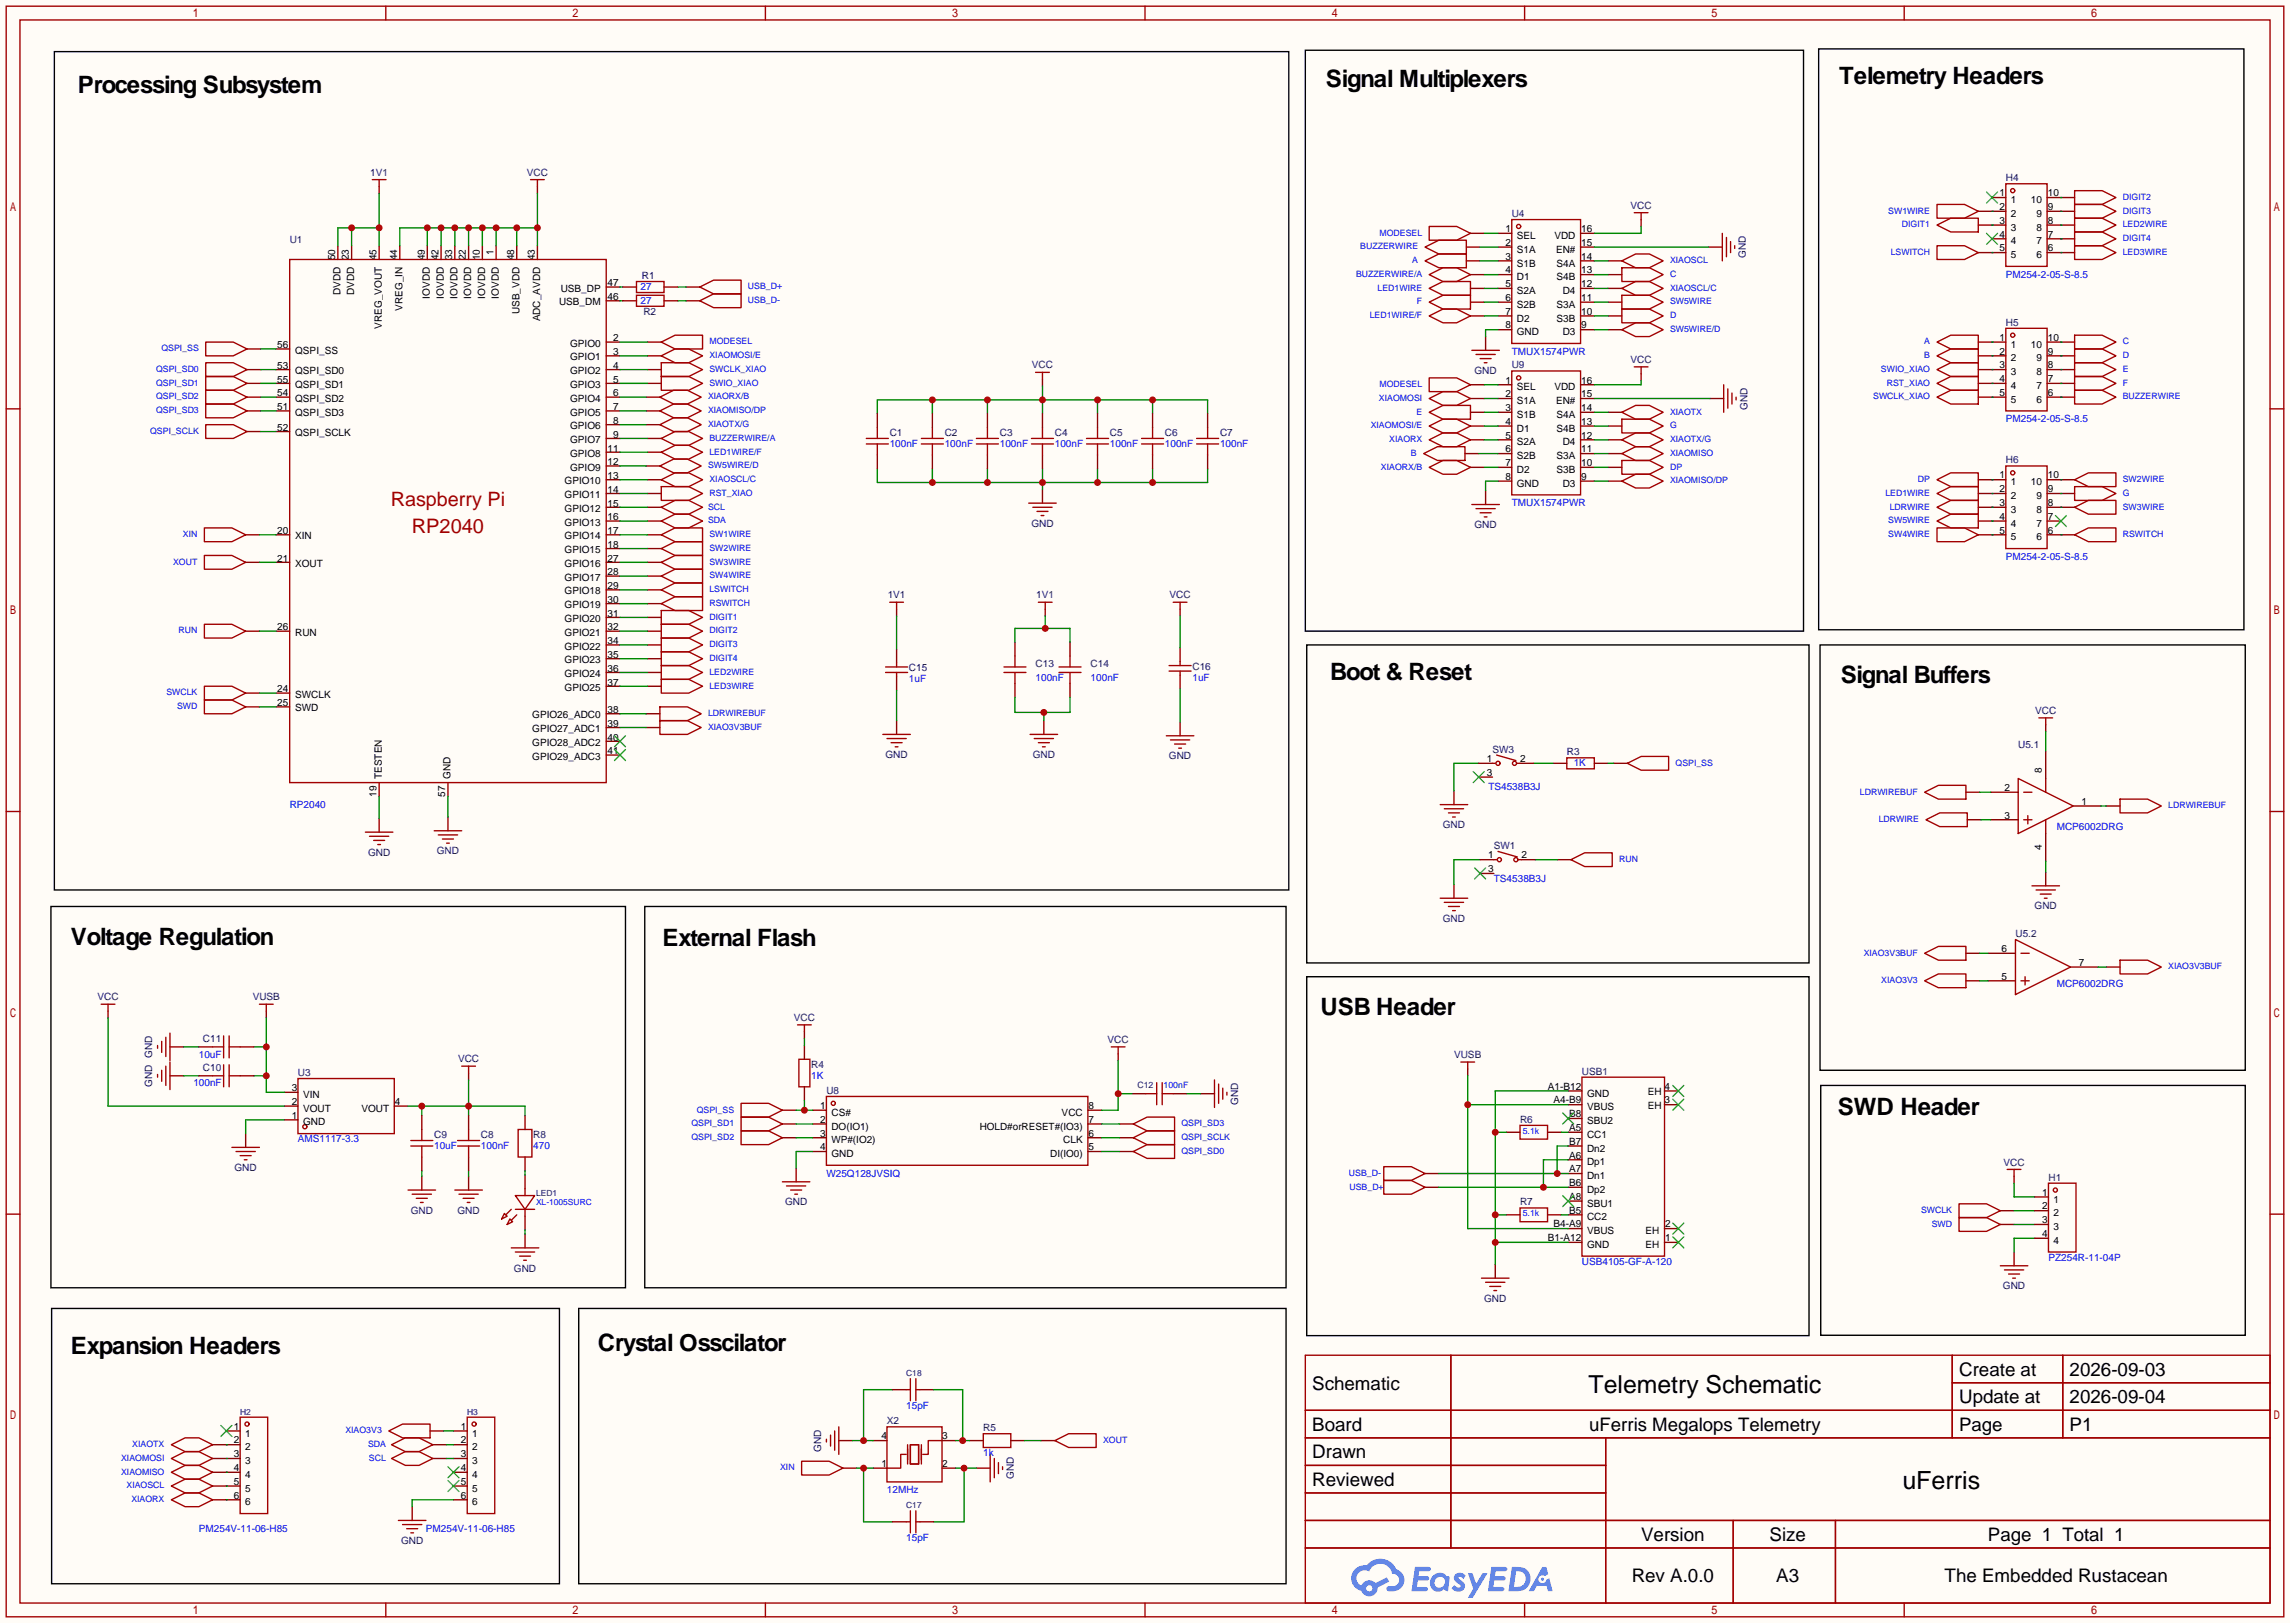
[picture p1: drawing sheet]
<svg xmlns="http://www.w3.org/2000/svg" width="423mm" height="299mm" viewBox="0 0 423 299" stroke-linecap="round" stroke-linejoin="round" font-family="sans-serif">
<defs><g id="words">
<g font-size="4.6">
<text x="293.2" y="256.9">Telemetry Schematic</text>
<text x="351.1" y="274.8">uFerris</text>
</g>
<g font-size="4.4">
<text x="14.4" y="17.1">Processing Subsystem</text>
<text x="244.7" y="16.1">Signal Multiplexers</text>
<text x="339.5" y="15.6">Telemetry Headers</text>
<text x="245.5" y="125.6">Boot &amp; Reset</text>
<text x="339.7" y="126.1">Signal Buffers</text>
<text x="13.1" y="174.3">Voltage Regulation</text>
<text x="122.3" y="174.6">External Flash</text>
<text x="243.7" y="187.3">USB Header</text>
<text x="339.2" y="205.8">SWD Header</text>
<text x="13.1" y="249.8">Expansion Headers</text>
<text x="110.4" y="249.3">Crystal Osscilator</text>
</g>
<g font-size="3.7" fill="#a00000">
<text x="72.1" y="93.3">Raspberry Pi</text>
<text x="76" y="98.4">RP2040</text>
</g>
<g font-size="3.5">
<text x="242.2" y="256.4">Schematic</text>
<text x="361.6" y="253.9">Create at</text>
<text x="382" y="253.9">2026-09-03</text>
<text x="361.6" y="259">Update at</text>
<text x="382" y="259">2026-09-04</text>
<text x="242.2" y="264">Board</text>
<text x="242.2" y="269.1">Drawn</text>
<text x="382" y="264">P1</text>
<text x="242.2" y="274.2">Reviewed</text>
<text x="302.9" y="284.4">Version</text>
<text x="326.6" y="284.4">Size</text>
<text x="301.2" y="292">Rev A.0.0</text>
<text x="327.8" y="292">A3</text>
<text x="358.9" y="292">The Embedded Rustacean</text>
</g>
<g font-size="3.4">
<text x="293.3" y="264">uFerris Megalops Telemetry</text>
<text x="361.6" y="264">Page</text>
<text x="366.9" y="284.3">Page 1 Total 1</text>
</g>
<g font-size="1.8" fill="#000080">
<text x="68.3" y="32.4">1V1</text>
<text x="97.2" y="32.4">VCC</text>
<text x="370.2" y="33.4">H4</text>
<text x="279" y="40.1">U4</text>
<text x="300.9" y="38.5">VCC</text>
<text x="53.5" y="44.9">U1</text>
<text x="322.2" y="47.6" transform="rotate(-90 322.2 47.6)">GND</text>
<text x="118.5" y="51.5">R1</text>
<text x="118.7" y="58.1">R2</text>
<text x="370.2" y="60.1">H5</text>
<text x="190.5" y="68">VCC</text>
<text x="272.1" y="69">GND</text>
<text x="279" y="68">U9</text>
<text x="300.9" y="67">VCC</text>
<text x="322.5" y="75.6" transform="rotate(-90 322.5 75.6)">GND</text>
<text x="164.2" y="80.4">C1</text>
<text x="174.4" y="80.4">C2</text>
<text x="184.5" y="80.4">C3</text>
<text x="194.7" y="80.4">C4</text>
<text x="204.9" y="80.4">C5</text>
<text x="215" y="80.4">C6</text>
<text x="225.2" y="80.4">C7</text>
<text x="370.2" y="85.5">H6</text>
<text x="190.4" y="97.2">GND</text>
<text x="272.1" y="97.5">GND</text>
<text x="163.8" y="110.4">1V1</text>
<text x="191.3" y="110.4">1V1</text>
<text x="215.9" y="110.4">VCC</text>
<text x="167.8" y="123.9">C15</text>
<text x="191.1" y="123.1">C13</text>
<text x="201.3" y="123.1">C14</text>
<text x="220.1" y="123.6">C16</text>
<text x="375.6" y="131.7">VCC</text>
<text x="163.4" y="139.9">GND</text>
<text x="190.6" y="139.9">GND</text>
<text x="215.8" y="140.1">GND</text>
<text x="275.5" y="138.9">SW3</text>
<text x="289.2" y="139.4">R3</text>
<text x="372.5" y="138.1">U5.1</text>
<text x="266.3" y="152.8">GND</text>
<text x="67.9" y="157.9">GND</text>
<text x="80.6" y="157.7">GND</text>
<text x="275.7" y="156.6">SW1</text>
<text x="375.5" y="167.8">GND</text>
<text x="266.3" y="170.1">GND</text>
<text x="372" y="172.9">U5.2</text>
<text x="18" y="184.6">VCC</text>
<text x="46.6" y="184.6">VUSB</text>
<text x="146.5" y="188.4">VCC</text>
<text x="37.5" y="197.5">C10</text>
<text x="37.5" y="192.2">C11</text>
<text x="84.5" y="196">VCC</text>
<text x="149.7" y="197">R4</text>
<text x="204.4" y="192.5">VCC</text>
<text x="268.4" y="195.2">VUSB</text>
<text x="28.1" y="200.6" transform="rotate(-90 28.1 200.6)">GND GND</text>
<text x="55" y="198.5">U3</text>
<text x="152.5" y="201.8">U8</text>
<text x="228.5" y="203.9" transform="rotate(-90 228.5 203.9)">GND</text>
<text x="292" y="198.3">USB1</text>
<text x="80.1" y="210">C9</text>
<text x="88.8" y="210">C8</text>
<text x="98.4" y="210">R8</text>
<text x="280.5" y="207.2">R6</text>
<text x="369.8" y="215.1">VCC</text>
<text x="43.3" y="216.1">GND</text>
<text x="378.1" y="217.9">H1</text>
<text x="75.8" y="223.9">GND</text>
<text x="84.4" y="223.9">GND</text>
<text x="144.9" y="222.4">GND</text>
<text x="280.5" y="222.4">R7</text>
<text x="94.8" y="234.6">GND</text>
<text x="369.7" y="237.9">GND</text>
<text x="273.9" y="240.2">GND</text>
<text x="163.7" y="262.8">X2</text>
<text x="151.6" y="267.9" transform="rotate(-90 151.6 267.9)">GND</text>
<text x="181.5" y="264.1">R5</text>
<text x="187.1" y="272.9" transform="rotate(-90 187.1 272.9)">GND</text>
<text x="74" y="284.9">GND</text>
</g>
<g font-size="1.8">
<text x="369.1" y="41.3">3</text>
<text x="369.1" y="38.8">2</text>
<text x="369.1" y="36.2">1</text>
<text x="371.1" y="40">2</text>
<text x="371.1" y="37.5">1</text>
<text x="374.8" y="37.5">10</text>
<text x="375.9" y="40">9</text>
<text x="378" y="36.2">10</text>
<text x="378" y="38.8">9</text>
<text x="378" y="41.3">8</text>
<text x="91.1" y="47" transform="rotate(-90 91.1 47)">1</text>
<text x="277.9" y="42.8">1</text>
<text x="277.9" y="45.4">2</text>
<text x="277.9" y="47.9">3</text>
<text x="280" y="44.1">SEL</text>
<text x="280" y="46.6">S1A</text>
<text x="286.9" y="44.1">VDD</text>
<text x="287.2" y="46.6">EN#</text>
<text x="291.8" y="47.9">14</text>
<text x="291.8" y="45.4">15</text>
<text x="291.8" y="42.8">16</text>
<text x="369.1" y="46.4">5</text>
<text x="369.1" y="43.8">4</text>
<text x="371.1" y="47.6">5</text>
<text x="371.1" y="45.1">4</text>
<text x="371.1" y="42.6">3</text>
<text x="375.9" y="42.6">8</text>
<text x="375.9" y="45.1">7</text>
<text x="375.9" y="47.6">6</text>
<text x="378" y="43.8">7</text>
<text x="378" y="46.4">6</text>
<text x="61.9" y="48" transform="rotate(-90 61.9 48)">50</text>
<text x="64.4" y="48" transform="rotate(-90 64.4 48)">23</text>
<text x="69.5" y="48" transform="rotate(-90 69.5 48)">45</text>
<text x="73.3" y="48" transform="rotate(-90 73.3 48)">44</text>
<text x="78.4" y="48" transform="rotate(-90 78.4 48)">49</text>
<text x="80.9" y="48" transform="rotate(-90 80.9 48)">42</text>
<text x="83.5" y="48" transform="rotate(-90 83.5 48)">33</text>
<text x="86" y="48" transform="rotate(-90 86 48)">22</text>
<text x="88.5" y="48" transform="rotate(-90 88.5 48)">10</text>
<text x="94.9" y="48" transform="rotate(-90 94.9 48)">48</text>
<text x="98.7" y="48" transform="rotate(-90 98.7 48)">43</text>
<text x="103.5" y="53.8">USB_DP</text>
<text x="112.1" y="52.8">47</text>
<text x="277.9" y="50.4">4</text>
<text x="277.9" y="53">5</text>
<text x="280" y="49.2">S1B</text>
<text x="280" y="51.7">D1</text>
<text x="287.3" y="51.7">S4B</text>
<text x="287.3" y="49.2">S4A</text>
<text x="291.8" y="53">12</text>
<text x="291.8" y="50.4">13</text>
<text x="62.8" y="54.5" transform="rotate(-90 62.8 54.5)">DVDD</text>
<text x="65.4" y="54.5" transform="rotate(-90 65.4 54.5)">DVDD</text>
<text x="74.3" y="57.4" transform="rotate(-90 74.3 57.4)">VREG_IN</text>
<text x="79.4" y="55.1" transform="rotate(-90 79.4 55.1)">IOVDD</text>
<text x="81.9" y="55.1" transform="rotate(-90 81.9 55.1)">IOVDD</text>
<text x="84.4" y="55.1" transform="rotate(-90 84.4 55.1)">IOVDD</text>
<text x="87" y="55.1" transform="rotate(-90 87 55.1)">IOVDD</text>
<text x="89.5" y="55.1" transform="rotate(-90 89.5 55.1)">IOVDD</text>
<text x="92.1" y="55.1" transform="rotate(-90 92.1 55.1)">IOVDD</text>
<text x="95.9" y="58" transform="rotate(-90 95.9 58)">USB_VDD</text>
<text x="99.7" y="59.3" transform="rotate(-90 99.7 59.3)">ADC_AVDD</text>
<text x="103.2" y="56.3">USB_DM</text>
<text x="112.1" y="55.4">46</text>
<text x="277.9" y="55.5">6</text>
<text x="277.9" y="58.1">7</text>
<text x="280" y="54.3">S2A</text>
<text x="280" y="56.8">S2B</text>
<text x="280" y="59.3">D2</text>
<text x="287.3" y="59.3">S3B</text>
<text x="287.3" y="56.8">S3A</text>
<text x="288.4" y="54.3">D4</text>
<text x="291.8" y="58.1">10</text>
<text x="291.8" y="55.5">11</text>
<text x="51.2" y="64.3">56</text>
<text x="54.5" y="65.2">QSPI_SS</text>
<text x="70.5" y="60.6" transform="rotate(-90 70.5 60.6)">VREG_VOUT</text>
<text x="105.2" y="64">GPIO0</text>
<text x="113.1" y="65.5">3</text>
<text x="113.1" y="63">2</text>
<text x="277.9" y="60.6">8</text>
<text x="280" y="61.9">GND</text>
<text x="288.4" y="61.9">D3</text>
<text x="291.8" y="60.6">9</text>
<text x="369.1" y="65.4">2</text>
<text x="369.1" y="62.9">1</text>
<text x="371.1" y="64.2">1</text>
<text x="374.8" y="64.2">10</text>
<text x="378" y="62.9">10</text>
<text x="378" y="65.4">9</text>
<text x="51.2" y="70.6">55</text>
<text x="51.2" y="68.1">53</text>
<text x="54.5" y="71.6">QSPI_SD1</text>
<text x="54.5" y="69">QSPI_SD0</text>
<text x="105.2" y="71.6">GPIO3</text>
<text x="105.2" y="69">GPIO2</text>
<text x="105.2" y="66.5">GPIO1</text>
<text x="113.1" y="70.6">5</text>
<text x="113.1" y="68.1">4</text>
<text x="277.9" y="70.8">1</text>
<text x="291.8" y="70.8">16</text>
<text x="369.1" y="70.5">4</text>
<text x="369.1" y="68">3</text>
<text x="371.1" y="71.8">4</text>
<text x="371.1" y="69.2">3</text>
<text x="371.1" y="66.7">2</text>
<text x="375.9" y="66.7">9</text>
<text x="375.9" y="69.2">8</text>
<text x="375.9" y="71.8">7</text>
<text x="378" y="68">8</text>
<text x="378" y="70.5">7</text>
<text x="51.2" y="73.1">54</text>
<text x="51.2" y="75.7">51</text>
<text x="54.5" y="74.1">QSPI_SD2</text>
<text x="54.5" y="76.7">QSPI_SD3</text>
<text x="105.2" y="76.7">GPIO5</text>
<text x="105.2" y="74.1">GPIO4</text>
<text x="113.1" y="75.7">7</text>
<text x="113.1" y="73.1">6</text>
<text x="277.9" y="73.3">2</text>
<text x="277.9" y="75.8">3</text>
<text x="280" y="72">SEL</text>
<text x="280" y="74.6">S1A</text>
<text x="280" y="77.1">S1B</text>
<text x="286.9" y="72">VDD</text>
<text x="287.2" y="74.6">EN#</text>
<text x="287.3" y="77.1">S4A</text>
<text x="291.8" y="75.8">14</text>
<text x="291.8" y="73.3">15</text>
<text x="369.1" y="73">5</text>
<text x="371.1" y="74.3">5</text>
<text x="375.9" y="74.3">6</text>
<text x="378" y="73">6</text>
<text x="51.2" y="79.5">52</text>
<text x="54.5" y="80.5">QSPI_SCLK</text>
<text x="105.2" y="81.7">GPIO7</text>
<text x="105.2" y="79.2">GPIO6</text>
<text x="112.1" y="83.3">11</text>
<text x="113.1" y="80.8">9</text>
<text x="113.1" y="78.2">8</text>
<text x="277.9" y="78.4">4</text>
<text x="277.9" y="80.9">5</text>
<text x="277.9" y="83.5">6</text>
<text x="280" y="79.7">D1</text>
<text x="280" y="82.2">S2A</text>
<text x="287.3" y="79.7">S4B</text>
<text x="288.4" y="82.2">D4</text>
<text x="291.8" y="83.5">11</text>
<text x="291.8" y="80.9">12</text>
<text x="291.8" y="78.4">13</text>
<text x="104.2" y="89.4">GPIO10</text>
<text x="105.2" y="86.8">GPIO9</text>
<text x="105.2" y="84.3">GPIO8</text>
<text x="112.1" y="88.4">13</text>
<text x="112.1" y="85.8">12</text>
<text x="277.9" y="86">7</text>
<text x="277.9" y="88.5">8</text>
<text x="280" y="84.7">S2B</text>
<text x="280" y="87.3">D2</text>
<text x="280" y="89.8">GND</text>
<text x="287.3" y="87.3">S3B</text>
<text x="287.3" y="84.7">S3A</text>
<text x="288.4" y="89.8">D3</text>
<text x="291.8" y="88.5">9</text>
<text x="291.8" y="86">10</text>
<text x="369.1" y="88.3">1</text>
<text x="371.1" y="89.6">1</text>
<text x="374.8" y="89.6">10</text>
<text x="378" y="88.3">10</text>
<text x="104.2" y="94.4">GPIO12</text>
<text x="104.2" y="91.9">GPIO11</text>
<text x="112.1" y="93.5">15</text>
<text x="112.1" y="90.9">14</text>
<text x="369.1" y="95.9">4</text>
<text x="369.1" y="93.4">3</text>
<text x="369.1" y="90.8">2</text>
<text x="371.1" y="94.6">3</text>
<text x="371.1" y="92.1">2</text>
<text x="375.9" y="92.1">9</text>
<text x="375.9" y="94.6">8</text>
<text x="378" y="90.8">9</text>
<text x="378" y="93.4">8</text>
<text x="378" y="95.9">7</text>
<text x="51.2" y="98.5">20</text>
<text x="54.5" y="99.5">XIN</text>
<text x="104.2" y="99.5">GPIO14</text>
<text x="104.2" y="97">GPIO13</text>
<text x="112.1" y="101.1">18</text>
<text x="112.1" y="98.5">17</text>
<text x="112.1" y="96">16</text>
<text x="369.1" y="98.4">5</text>
<text x="371.1" y="99.7">5</text>
<text x="371.1" y="97.2">4</text>
<text x="375.9" y="97.2">7</text>
<text x="375.9" y="99.7">6</text>
<text x="378" y="98.4">6</text>
<text x="51.2" y="103.6">21</text>
<text x="54.5" y="104.6">XOUT</text>
<text x="104.2" y="107.1">GPIO17</text>
<text x="104.2" y="104.6">GPIO16</text>
<text x="104.2" y="102.1">GPIO15</text>
<text x="112.1" y="106.2">28</text>
<text x="112.1" y="103.6">27</text>
<text x="104.2" y="112.2">GPIO19</text>
<text x="104.2" y="109.7">GPIO18</text>
<text x="112.1" y="113.8">31</text>
<text x="112.1" y="111.2">30</text>
<text x="112.1" y="108.7">29</text>
<text x="51.2" y="116.3">26</text>
<text x="54.5" y="117.3">RUN</text>
<text x="104.2" y="119.8">GPIO22</text>
<text x="104.2" y="117.3">GPIO21</text>
<text x="104.2" y="114.8">GPIO20</text>
<text x="112.1" y="118.9">34</text>
<text x="112.1" y="116.3">32</text>
<text x="104.2" y="124.9">GPIO24</text>
<text x="104.2" y="122.4">GPIO23</text>
<text x="112.1" y="123.9">36</text>
<text x="112.1" y="121.4">35</text>
<text x="51.2" y="130.3">25</text>
<text x="51.2" y="127.8">24</text>
<text x="54.5" y="131.3">SWD</text>
<text x="54.5" y="128.7">SWCLK</text>
<text x="104.2" y="127.5">GPIO25</text>
<text x="112.1" y="131.6">38</text>
<text x="112.1" y="126.5">37</text>
<text x="98.2" y="137.6">GPIO28_ADC2</text>
<text x="98.2" y="135.1">GPIO27_ADC1</text>
<text x="98.2" y="132.5">GPIO26_ADC0</text>
<text x="112.1" y="136.6">40</text>
<text x="112.1" y="134.1">39</text>
<text x="70.5" y="143.7" transform="rotate(-90 70.5 143.7)">TESTEN</text>
<text x="83.2" y="143.7" transform="rotate(-90 83.2 143.7)">GND</text>
<text x="98.2" y="140.2">GPIO29_ADC3</text>
<text x="112.1" y="139.2">41</text>
<text x="274.4" y="143.2">3</text>
<text x="274.4" y="140.6">1</text>
<text x="280.5" y="140.6">2</text>
<text x="376.9" y="142.6" transform="rotate(-90 376.9 142.6)">8</text>
<text x="69.5" y="147" transform="rotate(-90 69.5 147)">19</text>
<text x="82.2" y="147" transform="rotate(-90 82.2 147)">57</text>
<text x="369.9" y="145.9">2</text>
<text x="384.2" y="148.5">1</text>
<text x="369.9" y="151">3</text>
<text x="274.7" y="160.9">3</text>
<text x="274.7" y="158.4">1</text>
<text x="280.8" y="158.4">2</text>
<text x="376.9" y="156.8" transform="rotate(-90 376.9 156.8)">4</text>
<text x="369.4" y="175.7">6</text>
<text x="383.7" y="178.2">7</text>
<text x="369.4" y="180.7">5</text>
<text x="53.8" y="203.9">2</text>
<text x="53.8" y="201.3">3</text>
<text x="55.9" y="202.6">VIN</text>
<text x="72.9" y="203.9">4</text>
<text x="285.7" y="201.1">A1-B12</text>
<text x="286.7" y="203.6">A4-B9</text>
<text x="292.9" y="202.3">GND</text>
<text x="304.1" y="202.1">EH</text>
<text x="307.2" y="203.6">3</text>
<text x="307.2" y="201.1">4</text>
<text x="53.8" y="206.4">1</text>
<text x="55.9" y="207.7">GND</text>
<text x="55.9" y="205.1">VOUT</text>
<text x="66.7" y="205.1">VOUT</text>
<text x="151.4" y="204.6">1</text>
<text x="151.4" y="207.2">2</text>
<text x="151.4" y="209.7">3</text>
<text x="153.5" y="205.9">CS#</text>
<text x="153.5" y="208.4">DO(IO1)</text>
<text x="180.8" y="208.4">HOLD#orRESET#(IO3)</text>
<text x="195.9" y="205.9">VCC</text>
<text x="200.9" y="209.7">6</text>
<text x="200.9" y="207.2">7</text>
<text x="200.9" y="204.6">8</text>
<text x="289.6" y="206.1">B8</text>
<text x="289.6" y="208.7">A5</text>
<text x="292.9" y="207.4">SBU2</text>
<text x="292.9" y="204.9">VBUS</text>
<text x="292.9" y="210">CC1</text>
<text x="304.1" y="204.6">EH</text>
<text x="151.4" y="212.2">4</text>
<text x="153.5" y="211">WP#(IO2)</text>
<text x="153.5" y="213.5">GND</text>
<text x="193.8" y="213.5">DI(IO0)</text>
<text x="196.3" y="211">CLK</text>
<text x="200.9" y="212.2">5</text>
<text x="289.6" y="211.2">B7</text>
<text x="289.6" y="213.8">A6</text>
<text x="292.9" y="212.5">Dn2</text>
<text x="292.9" y="215">Dp1</text>
<text x="289.6" y="218.8">B6</text>
<text x="289.6" y="216.3">A7</text>
<text x="289.6" y="221.4">A8</text>
<text x="292.9" y="220.1">Dp2</text>
<text x="292.9" y="217.6">Dn1</text>
<text x="376.9" y="220.6">1</text>
<text x="379" y="221.9">1</text>
<text x="286.7" y="226.5">B4-A9</text>
<text x="289.6" y="223.9">B5</text>
<text x="292.9" y="225.2">CC2</text>
<text x="292.9" y="227.7">VBUS</text>
<text x="292.9" y="222.7">SBU1</text>
<text x="303.7" y="227.7">EH</text>
<text x="307.3" y="226.5">2</text>
<text x="376.9" y="223.2">2</text>
<text x="376.9" y="225.7">3</text>
<text x="379" y="224.4">2</text>
<text x="379" y="227">3</text>
<text x="285.7" y="229">B1-A12</text>
<text x="292.9" y="230.3">GND</text>
<text x="303.7" y="230.3">EH</text>
<text x="307.3" y="229">1</text>
<text x="376.9" y="228.2">4</text>
<text x="379" y="229.5">4</text>
<text x="43.2" y="263.8">1</text>
<text x="85.1" y="263.8">1</text>
<text x="43.2" y="266.3">2</text>
<text x="43.2" y="268.9">3</text>
<text x="45.3" y="265.1">1</text>
<text x="45.3" y="267.6">2</text>
<text x="85.1" y="266.3">2</text>
<text x="85.1" y="268.9">3</text>
<text x="87.2" y="265.1">1</text>
<text x="87.2" y="267.6">2</text>
<text x="162.7" y="265.6">4</text>
<text x="173.9" y="265.6">3</text>
<text x="43.2" y="271.4">4</text>
<text x="43.2" y="274">5</text>
<text x="45.3" y="270.2">3</text>
<text x="45.3" y="272.7">4</text>
<text x="45.3" y="275.2">5</text>
<text x="85.1" y="271.4">4</text>
<text x="85.1" y="274">5</text>
<text x="87.2" y="270.2">3</text>
<text x="87.2" y="272.7">4</text>
<text x="87.2" y="275.2">5</text>
<text x="162.7" y="270.7">1</text>
<text x="173.9" y="270.7">2</text>
<text x="43.2" y="276.5">6</text>
<text x="45.3" y="277.8">6</text>
<text x="85.1" y="276.5">6</text>
<text x="87.2" y="277.8">6</text>
</g>
<g font-size="1.8" fill="#00f">
<text x="118.2" y="53.5">27</text>
<text x="370.2" y="51.2">PM254-2-05-S-8.5</text>
<text x="118.2" y="56.1">27</text>
<text x="279" y="65.5">TMUX1574PWR</text>
<text x="370.2" y="77.9">PM254-2-05-S-8.5</text>
<text x="164.2" y="82.5">100nF</text>
<text x="174.4" y="82.5">100nF</text>
<text x="184.5" y="82.5">100nF</text>
<text x="194.7" y="82.5">100nF</text>
<text x="204.9" y="82.5">100nF</text>
<text x="215" y="82.5">100nF</text>
<text x="225.2" y="82.5">100nF</text>
<text x="279" y="93.4">TMUX1574PWR</text>
<text x="370.2" y="103.3">PM254-2-05-S-8.5</text>
<text x="167.8" y="125.9">1uF</text>
<text x="191.1" y="125.6">100nF</text>
<text x="201.3" y="125.6">100nF</text>
<text x="220.1" y="125.6">1uF</text>
<text x="290.4" y="141.4">1K</text>
<text x="53.5" y="149">RP2040</text>
<text x="274.7" y="145.7">TS4538B3J</text>
<text x="379.6" y="153.1">MCP6002DRG</text>
<text x="275.7" y="162.7">TS4538B3J</text>
<text x="379.6" y="182">MCP6002DRG</text>
<text x="36.7" y="195.2">10uF</text>
<text x="35.7" y="200.3">100nF</text>
<text x="149.7" y="199.1">1K</text>
<text x="55" y="210.7">AMS1117-3.3</text>
<text x="80.1" y="212">10uF</text>
<text x="88.8" y="212">100nF</text>
<text x="98.4" y="212">470</text>
<text x="152.5" y="217.1">W25Q128JVSIQ</text>
<text x="292" y="233.3">USB4105-GF-A-120</text>
<text x="378.1" y="232.6">PZ254R-11-04P</text>
<text x="167.3" y="260">15pF</text>
<text x="181.5" y="268.7">1k</text>
<text x="163.7" y="275.5">12MHz</text>
<text x="36.7" y="282.6">PM254V-11-06-H85</text>
<text x="78.6" y="282.6">PM254V-11-06-H85</text>
<text x="167.3" y="284.4">15pF</text>
</g>
<g font-size="1.6" fill="#00f">
<text x="348.5" y="39.4">SW1WIRE</text>
<text x="351" y="42">DIGIT1</text>
<text x="391.8" y="39.4">DIGIT3</text>
<text x="391.8" y="36.9">DIGIT2</text>
<text x="391.8" y="42">LED2WIRE</text>
<text x="251.1" y="46">BUZZERWIRE</text>
<text x="254.6" y="43.5">MODESEL</text>
<text x="349" y="47">LSWITCH</text>
<text x="391.8" y="44.5">DIGIT4</text>
<text x="391.8" y="47">LED3WIRE</text>
<text x="138" y="53.4">USB_D+</text>
<text x="250.3" y="51.1">BUZZERWIRE/A</text>
<text x="254.2" y="53.6">LED1WIRE</text>
<text x="260.7" y="48.6">A</text>
<text x="308.2" y="51.1">C</text>
<text x="308.2" y="48.6">XIAOSCL</text>
<text x="308.2" y="53.6">XIAOSCL/C</text>
<text x="138" y="55.9">USB_D-</text>
<text x="252.8" y="58.7">LED1WIRE/F</text>
<text x="261.5" y="56.2">F</text>
<text x="308.2" y="58.7">D</text>
<text x="308.2" y="56.2">SW5WIRE</text>
<text x="29.8" y="64.8">QSPI_SS</text>
<text x="130.9" y="63.5">MODESEL</text>
<text x="308.2" y="61.3">SW5WIRE/D</text>
<text x="355.2" y="63.5">A</text>
<text x="391.8" y="63.5">C</text>
<text x="28.8" y="71.2">QSPI_SD1</text>
<text x="28.8" y="68.6">QSPI_SD0</text>
<text x="130.9" y="68.6">SWCLK_XIAO</text>
<text x="130.9" y="71.2">SWIO_XIAO</text>
<text x="130.9" y="66.1">XIAOMOSI/E</text>
<text x="254.6" y="71.4">MODESEL</text>
<text x="347.2" y="68.6">SWIO_XIAO</text>
<text x="348.2" y="71.2">RST_XIAO</text>
<text x="355.2" y="66.1">B</text>
<text x="391.8" y="66.1">D</text>
<text x="391.8" y="68.6">E</text>
<text x="391.8" y="71.2">F</text>
<text x="28.8" y="76.2">QSPI_SD3</text>
<text x="28.8" y="73.7">QSPI_SD2</text>
<text x="130.7" y="76.2">XIAOMISO/DP</text>
<text x="130.7" y="73.7">XIAORX/B</text>
<text x="254.5" y="74">XIAOMOSI</text>
<text x="261.4" y="76.5">E</text>
<text x="308.2" y="76.5">XIAOTX</text>
<text x="345.7" y="73.7">SWCLK_XIAO</text>
<text x="391.8" y="73.7">BUZZERWIRE</text>
<text x="27.7" y="80.1">QSPI_SCLK</text>
<text x="130.7" y="78.8">XIAOTX/G</text>
<text x="130.9" y="83.9">LED1WIRE/F</text>
<text x="130.9" y="81.3">BUZZERWIRE/A</text>
<text x="253" y="79">XIAOMOSI/E</text>
<text x="256.4" y="81.6">XIAORX</text>
<text x="308.2" y="79">G</text>
<text x="308.2" y="81.6">XIAOTX/G</text>
<text x="130.7" y="86.4">SW5WIRE/D</text>
<text x="130.9" y="88.9">XIAOSCL/C</text>
<text x="254.9" y="86.7">XIAORX/B</text>
<text x="260.4" y="84.1">B</text>
<text x="308.2" y="86.7">DP</text>
<text x="308.2" y="84.1">XIAOMISO</text>
<text x="308.2" y="89.2">XIAOMISO/DP</text>
<text x="354" y="88.9">DP</text>
<text x="391.8" y="88.9">SW2WIRE</text>
<text x="130.7" y="94">SCL</text>
<text x="130.9" y="91.5">RST_XIAO</text>
<text x="348" y="91.5">LED1WIRE</text>
<text x="348.8" y="94">LDRWIRE</text>
<text x="391.8" y="94">SW3WIRE</text>
<text x="391.8" y="91.5">G</text>
<text x="33.8" y="99.1">XIN</text>
<text x="130.7" y="96.6">SDA</text>
<text x="130.9" y="101.6">SW2WIRE</text>
<text x="130.9" y="99.1">SW1WIRE</text>
<text x="348.5" y="99.1">SW4WIRE</text>
<text x="348.5" y="96.6">SW5WIRE</text>
<text x="391.8" y="99.1">RSWITCH</text>
<text x="32" y="104.2">XOUT</text>
<text x="130.9" y="106.7">SW4WIRE</text>
<text x="130.9" y="104.2">SW3WIRE</text>
<text x="130.9" y="111.8">RSWITCH</text>
<text x="130.9" y="109.3">LSWITCH</text>
<text x="32.9" y="116.9">RUN</text>
<text x="130.9" y="119.4">DIGIT3</text>
<text x="130.9" y="116.9">DIGIT2</text>
<text x="130.9" y="114.3">DIGIT1</text>
<text x="130.9" y="122">DIGIT4</text>
<text x="130.9" y="124.5">LED2WIRE</text>
<text x="30.7" y="128.3">SWCLK</text>
<text x="32.7" y="130.9">SWD</text>
<text x="130.9" y="127">LED3WIRE</text>
<text x="130.7" y="134.7">XIAO3V3BUF</text>
<text x="130.7" y="132.1">LDRWIREBUF</text>
<text x="309.2" y="141.3">QSPI_SS</text>
<text x="343.3" y="146.6">LDRWIREBUF</text>
<text x="400.2" y="149.1">LDRWIREBUF</text>
<text x="346.7" y="151.7">LDRWIRE</text>
<text x="298.8" y="159">RUN</text>
<text x="344" y="176.3">XIAO3V3BUF</text>
<text x="400.2" y="178.9">XIAO3V3BUF</text>
<text x="347.2" y="181.4">XIAO3V3</text>
<text x="214.8" y="200.8">100nF</text>
<text x="127.6" y="207.8">QSPI_SD1</text>
<text x="128.6" y="205.3">QSPI_SS</text>
<text x="218.1" y="207.8">QSPI_SD3</text>
<text x="281.1" y="209.2">5.1k</text>
<text x="127.6" y="210.4">QSPI_SD2</text>
<text x="218.1" y="210.4">QSPI_SCLK</text>
<text x="218.1" y="212.9">QSPI_SD0</text>
<text x="249" y="217">USB_D-</text>
<text x="249.1" y="219.5">USB_D+</text>
<text x="98.9" y="222.4">XL-1005SURC</text>
<text x="281.1" y="224.5">5.1k</text>
<text x="354.6" y="223.8">SWCLK</text>
<text x="356.5" y="226.4">SWD</text>
<text x="22.4" y="269.5">XIAOMOSI</text>
<text x="24.4" y="267">XIAOTX</text>
<text x="63.7" y="264.5">XIAO3V3</text>
<text x="67.9" y="267">SDA</text>
<text x="68.1" y="269.5">SCL</text>
<text x="203.6" y="266.2">XOUT</text>
<text x="22.4" y="272.1">XIAOMISO</text>
<text x="23.3" y="274.6">XIAOSCL</text>
<text x="144" y="271.3">XIN</text>
<text x="24.2" y="277.2">XIAORX</text>
</g>
<g font-size="1.6" fill="#000080">
<text x="209.9" y="200.8">C12</text>
<text x="98.9" y="220.6">LED1</text>
<text x="167.3" y="253.9">C18</text>
<text x="44.3" y="261">H2</text>
<text x="86.2" y="261">H3</text>
<text x="167.3" y="278.3">C17</text>
</g>
</g></defs>
<path d="M0 0h422.7v299.5h-422.7z" fill="#fffcf7"/>
<g fill="none" stroke="#a10000" stroke-width=".25">
<path d="M1.1 1.1h420.4v297.2h-420.4zM3.7 3.7h415.3v292.1h-415.3zM71.2 1.1v2.6M141.3 1.1v2.6M211.3 1.1v2.6M281.4 1.1v2.6M351.5 1.1v2.6M1.1 75.4h2.6M419 75.4h2.5M1.1 149.7h2.6M419 149.7h2.5M1.1 224h2.6"/>
<path d="M419 224h2.5M240.9 250.1h178.1v45.7h-178.1zM267.8 250.1v35.5M360.3 250.1v15.2M360.3 255.1h58.7M380.7 250.1v15.2M240.9 260.2h178.1M240.9 265.3h178.1M240.9 270.4h55.5M240.9 275.5h55.5M296.4 265.3v30.5M71.2 295.8v2.5"/>
<path d="M141.3 295.8v2.5M211.3 295.8v2.5M240.9 280.5h178.1M240.9 285.6h178.1M281.4 295.8v2.5M319.9 280.5v15.3M338.8 280.5v15.3M351.5 295.8v2.5"/>
</g>
<g fill="#5487ff">
<path d="M268.7 290.5a1.3 1.3 0 0 1 1.8 .2l-.4 .7a.54 .54 0 0 0-.9-.3l.1 .2a1.58 1.58 0 0 1 1.1 1.6 1.43 1.43 0 0 1-2.5 .2l.5-.6a.64 .64 0 0 0 .5 .4 .64 .64 0 0 0 .7-.2l-.2-.3a1.6 1.6 0 0 1-1-1.5z"/>
<path d="M270.9 290.3h.9l.6 1.9 1.2-1.9h.9l-2.7 4.5h-.9l1-1.7z"/>
<path d="M261.2 289.1h1.6a1.31 1.31 0 0 1 1.2 .2 .4 .4 0 0 1-.3 .6h-1.8l-.1 .9h1.6a.4 .4 0 0 1 .4 .5 .4 .4 0 0 1-.4 .3h-1.7l-.2 1.2h.8a1.23 1.23 0 0 1 1.2 .2 .39 .39 0 0 1-.3 .6h-2.7z"/>
<path d="M275.3 289.1h1.6a1.32 1.32 0 0 1 1.2 .2 .39 .39 0 0 1-.3 .6h-1.8l-.1 .9h1.6a.4 .4 0 0 1 .4 .5 .4 .4 0 0 1-.4 .3h-1.7l-.2 1.2h.8a1.23 1.23 0 0 1 1.2 .2 .39 .39 0 0 1-.3 .6h-2.7z"/>
<path d="M284.7 289.1h.7l.3 1.4-.6 .3a.75 .75 0 0 0-1.1 .3 .75 .75 0 0 0 .5 1.1 .75 .75 0 0 0 .9-.7l.5-.3 .7 2.4h-.9l-.2-1h-1.9l-.5 1h-.9z"/>
<path d="M279.1 289.1l-.7 4.5h1.5a2.27 2.27 0 0 0 2.6-2.3 2.27 2.27 0 0 0-2.7-2.2zM279.8 289.9a1.5 1.5 0 0 1 1.8 1.5 1.5 1.5 0 0 1-1.9 1.4h-.3z"/>
<path d="M264.5 290.7a1.62 1.62 0 0 0-.4 2.1 1.62 1.62 0 0 0 2 .7l.4-.3 .3 .3 .5 .1 .3-2.5-.2-.3h-.5a1.58 1.58 0 0 0-2.4-.1zM265.1 291.3a.99 .99 0 0 1 1.6 .3 .99 .99 0 0 1-.9 1.3 .94 .94 0 0 1-1-.5 .94 .94 0 0 1 .3-1.1z"/>
<path d="M250.1 289.5a2.37 2.37 0 0 0 1.2 4 1.54 1.54 0 0 0 1.7 1 1.54 1.54 0 0 0 1.3-1.6l2.1-1.1-.5-.8-2 1.1a1.57 1.57 0 0 0-2.6 .5 1.5 1.5 0 0 1-.8-2.1 1.5 1.5 0 0 1 2.2-.5 2.23 2.23 0 0 1 2.3-1.5 2.23 2.23 0 0 1 2 1.9 1.16 1.16 0 0 1 1.2 1 1.16 1.16 0 0 1-1.1 1.3h-.6a.47 .47 0 0 0-.6 .4 .47 .47 0 0 0 .4 .5 2.23 2.23 0 0 0 2.3-.6 2.23 2.23 0 0 0 .4-2.3 2.16 2.16 0 0 0-1.3-1.2 3.2 3.2 0 0 0-5.5-.7l-1.1 .1zM252.1 293.1a.6 .6 0 0 1 1.2 0 .6 .6 0 0 1-1.2 0z"/>
<circle cx="284.7" cy="291.4" r=".28"/>
</g>
<path d="M10 9.5h227.9v154.7h-227.9zM240.9 9.3h92v107.2h-92zM335.7 9h78.4v107.2h-78.4zM241.2 119h92.7v58.7h-92.7zM335.9 119h78.5v78.5h-78.5zM9.4 167.3h106v70.3h-106zM119 167.3h118.4v70.3h-118.4zM241.2 180.2h92.7v66.2h-92.7zM336 200.3h78.4v46.1h-78.4zM9.5 241.4h93.8v50.8h-93.8zM106.8 241.4h130.6v50.8h-130.6z" fill="none" stroke="#000" stroke-width=".25"/>
<g fill="none" stroke="#a10000" stroke-width=".25">
<path d="M68.7 33.1h2.5M70 33.1v1.3M97.9 33.1h2.6M99.2 33.1v1.3M301.6 39.2h2.6M302.9 39.2v1.3M357.5 37.7h5.1l2.5 1.3-2.5 1.3h-5.1zM382.9 37.7h5.1l2.5 1.3-2.5 1.3h-5.1zM382.9 35.2h5.1l2.5 1.2-2.5 1.3h-5.1zM53.5 47.9h58.4v96.5h-58.4zM129.2 55.5l2.5-1.3h5.1v2.6h-5.1zM129.2 53l2.5-1.3h5.1v2.5h-5.1z"/>
<path d="M263 48.1l2.6-1.2h5v2.5h-5zM263 45.6l2.6-1.3h5v2.6h-5zM263.8 55.8l2.5-1.3h5.1v2.5h-5.1zM263.8 53.2l2.5-1.3h5.1v2.6h-5.1zM263.8 58.3l2.5-1.3h2.6l2.5 1.3-2.5 1.3h-2.6zM263.8 50.7l2.5-1.3h2.6l2.5 1.3-2.5 1.2h-2.6zM263.8 41.8h5.1l2.5 1.3-2.5 1.2h-5.1zM279 40.5h12.7v22.9h-12.7zM299.3 49.4h5.1l2.6 1.3-2.6 1.2h-5.1zM299.3 57h5.1l2.6 1.3-2.6 1.3h-5.1zM299.3 54.5h5.1l2.6 1.3-2.6 1.2h-5.1zM299.3 48.1l2.6-1.2h2.5l2.6 1.2-2.6 1.3h-2.5z"/>
<path d="M299.3 53.2l2.6-1.3h2.5l2.6 1.3-2.6 1.3h-2.5zM357.5 45.3h5.1l2.5 1.3-2.5 1.3h-5.1zM357.5 41.5l2.5-1.2h5.1v2.5h-5.1zM382.9 42.8h5.1l2.5 1.3-2.5 1.2h-5.1zM382.9 45.3h5.1l2.5 1.3-2.5 1.3h-5.1zM382.9 40.3h5.1l2.5 1.2-2.5 1.3h-5.1zM121.8 75.8l2.5-1.3h2.6l2.5 1.3-2.5 1.3h-2.6zM121.8 78.4l2.5-1.3h2.6l2.5 1.3-2.5 1.2h-2.6zM121.8 73.3l2.5-1.3h2.6l2.5 1.3-2.5 1.2h-2.6zM122 66.9h5.1l2.6 1.3-2.6 1.3h-5.1zM122 69.5h5.1l2.6 1.2-2.6 1.3h-5.1zM122 65.7l2.6-1.3h2.5l2.6 1.3-2.6 1.2h-2.5z"/>
<path d="M122 63.1l2.6-1.3h5.1v2.6h-5.1zM191.1 68.7h2.6M192.4 68.7v1.3M263.8 76.1l2.5-1.3h5.1v2.5h-5.1zM263.8 73.5l2.5-1.2h2.6l2.5 1.2-2.5 1.3h-2.6zM263.8 78.6l2.5-1.3h2.6l2.5 1.3-2.5 1.3h-2.6zM263.8 69.7h5.1l2.5 1.3-2.5 1.3h-5.1zM279 68.5h12.7v22.8h-12.7zM299.3 77.3h5.1l2.6 1.3-2.6 1.3h-5.1zM299.3 76.1l2.6-1.3h2.5l2.6 1.3-2.6 1.2h-2.5zM299.3 60.8l2.6-1.2h2.5l2.6 1.2-2.6 1.3h-2.5zM301.6 67.7h2.6"/>
<path d="M302.9 67.7v1.3M357.5 63.1l2.5-1.3h5.1v2.6h-5.1zM357.5 65.7l2.5-1.3h5.1v2.5h-5.1zM357.5 70.7l2.5-1.2h5.1v2.5h-5.1zM357.5 68.2l2.5-1.3h5.1v2.6h-5.1zM357.5 73.3l2.5-1.3h5.1v2.5h-5.1zM382.9 61.8h5.1l2.5 1.3-2.5 1.3h-5.1zM382.9 64.4h5.1l2.5 1.3-2.5 1.2h-5.1zM382.9 66.9h5.1l2.5 1.3-2.5 1.3h-5.1zM382.9 69.5h5.1l2.5 1.2-2.5 1.3h-5.1zM382.9 72h5.1l2.5 1.3-2.5 1.2h-5.1zM121.8 86l2.5-1.3h2.6l2.5 1.3-2.5 1.2h-2.6z"/>
<path d="M122 98.7l2.6-1.3h5.1v2.5h-5.1zM122 89.8h5.1l2.6 1.3-2.6 1.2h-5.1zM122 93.6l2.6-1.3h2.5l2.6 1.3-2.6 1.3h-2.5zM122 96.1l2.6-1.2h2.5l2.6 1.2-2.6 1.3h-2.5zM122 83.4l2.6-1.2h2.5l2.6 1.2-2.6 1.3h-2.5zM122 80.9l2.6-1.3h2.5l2.6 1.3-2.6 1.3h-2.5zM122 88.5l2.6-1.3h2.5l2.6 1.3-2.6 1.3h-2.5zM262.8 83.7l2.5-1.3h5.1v2.6h-5.1zM263.8 81.2l2.5-1.3h2.6l2.5 1.3-2.5 1.2h-2.6zM263.8 86.2l2.5-1.2h2.6l2.5 1.2-2.5 1.3h-2.6zM299.3 85h5.1l2.6 1.2-2.6 1.3h-5.1zM299.3 83.7l2.6-1.3h2.5l2.6 1.3-2.6 1.3h-2.5z"/>
<path d="M299.3 81.2l2.6-1.3h2.5l2.6 1.3-2.6 1.2h-2.5zM299.3 88.8l2.6-1.3h2.5l2.6 1.3-2.6 1.2h-2.5zM357.5 97.4h5.1l2.5 1.3-2.5 1.2h-5.1zM357.5 88.5l2.5-1.3h5.1v2.6h-5.1zM357.5 91.1l2.5-1.3h5.1v2.5h-5.1zM357.5 93.6l2.5-1.3h5.1v2.6h-5.1zM357.5 96.1l2.5-1.2h5.1v2.5h-5.1zM382.9 98.7l2.5-1.3h5.1v2.5h-5.1zM382.9 93.6l2.5-1.3h5.1v2.6h-5.1zM382.9 88.5l2.5-1.3h5.1v2.6h-5.1zM382.9 89.8h5.1l2.5 1.3-2.5 1.2h-5.1zM122 111.4l2.6-1.3h5.1v2.5h-5.1z"/>
<path d="M122 106.3l2.6-1.3h5.1v2.6h-5.1zM122 103.8l2.6-1.3h5.1v2.5h-5.1zM122 101.2l2.6-1.3h5.1v2.6h-5.1zM122 108.8l2.6-1.2h5.1v2.5h-5.1zM122 117.7h5.1l2.6 1.3-2.6 1.3h-5.1zM122 115.2h5.1l2.6 1.3-2.6 1.2h-5.1zM122 112.6h5.1l2.6 1.3-2.6 1.3h-5.1zM164.2 111.1h2.6M165.5 111.1v1.3M191.6 111.1h2.6M192.9 111.1v1.3M216.5 111.1h2.6"/>
<path d="M217.8 111.1v1.3M121.8 133h5.1l2.5 1.2-2.5 1.3h-5.1zM121.8 130.4h5.1l2.5 1.3-2.5 1.3h-5.1zM122 120.3h5.1l2.6 1.2-2.6 1.3h-5.1zM122 125.3h5.1l2.6 1.3-2.6 1.3h-5.1zM122 122.8h5.1l2.6 1.3-2.6 1.2h-5.1zM185.3 123.1h4.1M185.3 124.1h4.1M187.3 121v2.1M187.3 124.1v2M195.5 123.1h4M195.5 124.1h4"/>
<path d="M197.5 121v2.1M197.5 124.1v2M376.3 132.5h2.5M377.6 132.5v1.2M355.2 146.2l2.6-1.3h5v2.5h-5zM355.5 151.3l2.5-1.3h5.1v2.5h-5.1zM391.3 147.4h5.1l2.5 1.3-2.5 1.3h-5.1zM355.2 175.9l2.6-1.3h5v2.6h-5zM391.3 177.2h5.1l2.5 1.2-2.5 1.3h-5.1zM147.2 189.1h2.5M148.5 189.1v1.3M205.1 193.2h2.5"/>
<path d="M206.4 193.2v1.2M355.2 181l2.6-1.3h5v2.5h-5zM152.5 202.3h48.3v12.7h-48.3zM255.4 215.3h5.1l2.5 1.2-2.5 1.3h-5.1zM255.4 217.8h5.1l2.5 1.3-2.5 1.2h-5.1zM370.5 215.8h2.5M371.7 215.8v1.2M31.6 274.2l2.6-1.3h2.5l2.5 1.3-2.5 1.3h-2.5zM31.6 271.7l2.6-1.3h2.5l2.5 1.3-2.5 1.2h-2.5zM31.6 269.1l2.6-1.3h2.5l2.5 1.3-2.5 1.3h-2.5zM31.6 276.7l2.6-1.2h2.5l2.5 1.2-2.5 1.3h-2.5zM31.6 266.6l2.6-1.3h2.5l2.5 1.3-2.5 1.2h-2.5z"/>
<path d="M44.3 261.5h5.1v17.8h-5.1zM71.8 264l2.5-1.2h5.1v2.5h-5.1zM72.3 269.1l2.5-1.3h2.5l2.6 1.3-2.6 1.3h-2.5zM72.3 266.6l2.5-1.3h2.5l2.6 1.3-2.6 1.2h-2.5zM86.2 261.5h5.1v17.8h-5.1zM163.7 263.3h10.2v10.1h-10.2zM167.3 268.4h-1.1v2.5h-2.5M167.5 266.6v3.5M168 266.6h1.5v3.5h-1.5zM170.1 266.6v3.5M173.9 265.8h-2.6v2.6h-1M73.5 280.5h5.1"/>
<path d="M74.3 281.3h3.6M75.1 282.1h2M75.8 282.8h.5"/>
<circle cx="280.3" cy="41.8" r=".38"/>
<circle cx="280.3" cy="69.7" r=".38"/>
<circle cx="153.8" cy="203.6" r=".38"/>
<circle cx="45.6" cy="262.8" r=".38"/>
<circle cx="87.5" cy="262.8" r=".38"/>
</g>
<g fill="none" stroke="#870000" stroke-width=".25">
<path d="M70 34.4v1.3M99.2 34.4v1.3M365.1 39h2.6M380.4 39h2.5M380.4 36.4h2.5M62.4 45.3v2.6M64.9 45.3v2.6M70 45.3v2.6M73.8 45.3v2.6M78.9 45.3v2.6M81.4 45.3v2.6M83.9 45.3v2.6"/>
<path d="M86.5 45.3v2.6M89 45.3v2.6M91.6 45.3v2.6M95.4 45.3v2.6M99.2 45.3v2.6M111.9 55.5h2.5M111.9 53h2.5M126.6 55.5h2.6M126.6 53h2.6M270.6 48.1h2.6M270.6 45.6h2.6M271.4 50.7h2.5"/>
<path d="M271.4 58.3h2.5M271.4 55.8h2.5M271.4 53.2h2.5M271.4 43.1h2.5M276.5 48.1h2.5M276.5 50.7h2.5M276.5 58.3h2.5M276.5 55.8h2.5M276.5 45.6h2.5M276.5 53.2h2.5M276.5 43.1h2.5M291.7 48.1h2.6"/>
<path d="M291.7 50.7h2.6M291.7 58.3h2.6M291.7 55.8h2.6M291.7 45.6h2.6M291.7 53.2h2.6M291.7 43.1h2.6M296.8 48.1h2.5M296.8 50.7h2.5M296.8 58.3h2.5M296.8 55.8h2.5M296.8 53.2h2.5M302.9 40.5v1.3"/>
<path d="M365.1 46.6h2.6M365.1 41.5h2.6M380.4 46.6h2.5M380.4 44.1h2.5M380.4 41.5h2.5M50.9 68.2h2.6M50.9 70.7h2.6M50.9 73.3h2.6M50.9 75.8h2.6M50.9 64.4h2.6M50.9 79.6h2.6M111.9 63.1h2.5"/>
<path d="M111.9 65.7h2.5M111.9 68.2h2.5M111.9 70.7h2.5M111.9 73.3h2.5M111.9 78.4h2.5M111.9 75.8h2.5M119.3 73.3h2.5M119.3 78.4h2.5M119.3 75.8h2.5M119.5 63.1h2.5M119.5 65.7h2.5M119.5 68.2h2.5"/>
<path d="M119.5 70.7h2.5M192.4 70v1.2M271.4 78.6h2.5M271.4 76.1h2.5M271.4 73.5h2.5M271.4 71h2.5M276.5 78.6h2.5M276.5 76.1h2.5M276.5 73.5h2.5M276.5 60.8h2.5M276.5 71h2.5M291.7 78.6h2.6"/>
<path d="M291.7 76.1h2.6M291.7 73.5h2.6M291.7 60.8h2.6M291.7 71h2.6M296.8 78.6h2.5M296.8 76.1h2.5M296.8 60.8h2.5M302.9 69v1.2M365.1 63.1h2.6M365.1 65.7h2.6M365.1 68.2h2.6M365.1 70.7h2.6"/>
<path d="M365.1 73.3h2.6M380.4 63.1h2.5M380.4 65.7h2.5M380.4 68.2h2.5M380.4 70.7h2.5M380.4 73.3h2.5M50.9 98.7h2.6M111.9 98.7h2.5M111.9 93.6h2.5M111.9 88.5h2.5M111.9 91.1h2.5M111.9 96.1h2.5"/>
<path d="M111.9 80.9h2.5M111.9 86h2.5M111.9 83.4h2.5M119.3 86h2.5M119.5 98.7h2.5M119.5 93.6h2.5M119.5 88.5h2.5M119.5 91.1h2.5M119.5 96.1h2.5M119.5 80.9h2.5M119.5 83.4h2.5M270.4 83.7h2.5"/>
<path d="M271.4 86.2h2.5M271.4 81.2h2.5M276.5 86.2h2.5M276.5 83.7h2.5M276.5 81.2h2.5M276.5 88.8h2.5M291.7 86.2h2.6M291.7 83.7h2.6M291.7 81.2h2.6M291.7 88.8h2.6M296.8 86.2h2.5M296.8 83.7h2.5"/>
<path d="M296.8 81.2h2.5M296.8 88.8h2.5M365.1 98.7h2.6M365.1 93.6h2.6M365.1 88.5h2.6M365.1 91.1h2.6M365.1 96.1h2.6M380.4 98.7h2.5M380.4 93.6h2.5M380.4 88.5h2.5M380.4 91.1h2.5M50.9 103.8h2.6"/>
<path d="M50.9 116.5h2.6M111.9 111.4h2.5M111.9 106.3h2.5M111.9 103.8h2.5M111.9 101.2h2.5M111.9 108.8h2.5M111.9 119h2.5M111.9 116.5h2.5M111.9 113.9h2.5M119.5 111.4h2.5M119.5 106.3h2.5M119.5 103.8h2.5"/>
<path d="M119.5 101.2h2.5M119.5 108.8h2.5M119.5 119h2.5M119.5 116.5h2.5M119.5 113.9h2.5M165.5 112.4v1.3M187.3 118.5v2.5M192.9 112.4v1.3M197.5 118.5v2.5M217.8 112.4v1.3M50.9 130.4h2.6M50.9 127.9h2.6"/>
<path d="M111.9 121.5h2.5M111.9 126.6h2.5M111.9 124.1h2.5M111.9 134.2h2.5M111.9 131.7h2.5M111.9 139.3h2.5M111.9 136.8h2.5M119.3 134.2h2.5M119.3 131.7h2.5M119.5 121.5h2.5M119.5 126.6h2.5M119.5 124.1h2.5"/>
<path d="M187.3 126.1v2.6M197.5 126.1v2.6M377.6 133.7v1.3M70 144.4v2.5M82.7 144.4v2.5M362.8 146.2h2.6M363.1 151.3h2.5M388.7 148.7h2.6M362.8 175.9h2.6M388.7 178.4h2.6M148.5 190.4v1.2M206.4 194.4v1.3"/>
<path d="M362.8 181h2.6M150 204.9h2.5M150 207.4h2.5M150 209.9h2.5M150 212.5h2.5M200.8 204.9h2.5M200.8 207.4h2.5M200.8 209.9h2.5M200.8 212.5h2.5M263 216.5h2.6M263 219.1h2.6M371.7 217v1.3"/>
<path d="M39.2 266.6h5.1M39.2 269.1h5.1M39.2 271.7h5.1M39.2 274.2h5.1M39.2 276.7h5.1M41.8 264h2.5M76.1 278v2.5M79.4 264h2.5M79.9 266.6h2.5M79.9 269.1h2.5M83.7 264h2.5M83.7 266.6h2.5"/>
<path d="M83.7 269.1h2.5M83.7 271.7h2.5M83.7 274.2h2.5M83.7 276.7h2.5M161.2 265.8h2.5M161.2 270.9h2.5M173.9 265.8h2.5M173.9 270.9h2.5"/>
</g>
<path d="M113.4 138.3l2 2M113.4 135.8l2 2M115.4 138.3l-2 2M115.4 135.8l-2 2M40.8 263l2 2M42.8 263l-2 2M82.7 270.6l2 2.1M82.7 273.2l2 2M84.7 270.6l-2 2.1M84.7 273.2l-2 2" fill="none" stroke="#3c3" stroke-width=".25"/>
<g fill="none" stroke="#008700" stroke-width=".25">
<path d="M273.9 50.7h2.6M273.9 58.3h2.6M273.9 53.2h2.6M273.9 43.1h2.6M294.3 50.7h2.5M294.3 58.3h2.5M294.3 48.1h2.5M294.3 55.8h2.5M294.3 53.2h2.5M161.9 76.3v-2.5h61v2.5M172.1 73.8v2.5M182.2 73.8v2.5"/>
<path d="M192.4 71.2v5.1M202.6 73.8v2.5M212.7 73.8v2.5M273.9 78.6h2.6M273.9 76.1h2.6M273.9 73.5h2.6M273.9 71h2.6M294.3 78.6h2.5M294.3 76.1h2.5M294.3 60.8h2.5M273.9 86.2h2.6M273.9 81.2h2.6"/>
<path d="M294.3 86.2h2.5M294.3 81.2h2.5M294.3 83.7h2.5M294.3 88.8h2.5M82.4 266.6h1.3M82.4 269.1h1.3M83.7 276.7h-7.6v1.3"/>
</g>
<g fill="#c00">
<circle cx="192.4" cy="73.8" r=".63"/>
<circle cx="182.2" cy="73.8" r=".63"/>
<circle cx="172.1" cy="73.8" r=".63"/>
<circle cx="202.6" cy="73.8" r=".63"/>
<circle cx="212.7" cy="73.8" r=".63"/>
</g>
<path d="M192.4 90.3v2.5M165.5 133v2.5M192.7 133v2.5M217.8 133.2v2.6" fill="none" stroke="#870000" stroke-width=".25"/>
<g fill="none" stroke="#a10000" stroke-width=".25">
<path d="M189.9 92.8h5M190.6 93.6h3.6M191.4 94.4h2M192.2 95.1h.5M162.9 135.5h5.1M163.7 136.3h3.6M164.5 137h2M165.2 137.8h.5M190.1 135.5h5.1M190.9 136.3h3.5M191.6 137h2.1M192.4 137.8h.5"/>
<path d="M215.3 135.8h5M216 136.5h3.6M216.8 137.3h2M217.6 138h.5"/>
</g>
<path d="M161.9 86.5v2.5h61v-2.5M172.1 86.5v2.5M182.2 86.5v2.5M192.4 86.5v3.8M202.6 86.5v2.5M212.7 86.5v2.5" fill="none" stroke="#008700" stroke-width=".25"/>
<g fill="#c00">
<circle cx="192.4" cy="89" r=".63"/>
<circle cx="202.6" cy="89" r=".63"/>
<circle cx="212.7" cy="89" r=".63"/>
<circle cx="182.2" cy="89" r=".63"/>
<circle cx="172.1" cy="89" r=".63"/>
</g>
<g fill="none" stroke="#870000" stroke-width=".25">
<path d="M45.6 70.7h2.5M45.6 64.4h2.5M45.6 79.6h2.5M45.6 75.8h2.5M45.6 68.2h2.5M45.6 73.3h2.5M45.3 98.7h2.6M45.3 116.5h2.6M45.3 103.8h2.6M45.3 127.9h2.6M45.3 130.4h2.6M287.4 158.6h2.5"/>
<path d="M297.8 140.8h2.6M144.4 204.9h2.5M144.4 207.4h2.5M144.4 209.9h2.5M206.6 207.4h2.6M206.6 209.9h2.6M206.6 212.5h2.6M369.2 223.4h2.5M369.2 225.9h2.5M155.6 270.9h2.5M192.2 265.8h2.5"/>
</g>
<g fill="none" stroke="#a10000" stroke-width=".25">
<path d="M38 69.5h5.1l2.5 1.2-2.5 1.3h-5.1zM38 63.1h5.1l2.5 1.3-2.5 1.3h-5.1zM38 78.4h5.1l2.5 1.2-2.5 1.3h-5.1zM38 74.5h5.1l2.5 1.3-2.5 1.3h-5.1zM38 66.9h5.1l2.5 1.3-2.5 1.3h-5.1zM38 72h5.1l2.5 1.3-2.5 1.2h-5.1zM37.7 97.4h5.1l2.5 1.3-2.5 1.2h-5.1zM37.7 115.2h5.1l2.5 1.3-2.5 1.2h-5.1zM37.7 102.5h5.1l2.5 1.3-2.5 1.2h-5.1zM37.7 126.6h5.1l2.5 1.3-2.5 1.3h-5.1zM37.7 129.2h5.1l2.5 1.2-2.5 1.3h-5.1zM289.9 158.6l2.6-1.2h5.1v2.5h-5.1z"/>
<path d="M300.4 140.8l2.5-1.2h5.1v2.5h-5.1zM136.8 203.6h5.1l2.5 1.3-2.5 1.2h-5.1zM136.8 206.1h5.1l2.5 1.3-2.5 1.3h-5.1zM136.8 208.7h5.1l2.5 1.2-2.5 1.3h-5.1zM209.2 209.9l2.5-1.2h5.1v2.5h-5.1zM209.2 207.4l2.5-1.3h5.1v2.6h-5.1zM209.2 212.5l2.5-1.3h5.1v2.5h-5.1zM361.6 222.1h5l2.6 1.3-2.6 1.3h-5zM361.6 224.7h5l2.6 1.2-2.6 1.3h-5zM148 269.6h5l2.6 1.3-2.6 1.3h-5zM194.7 265.8l2.5-1.3h5.1v2.6h-5.1z"/>
</g>
<path d="M158.1 270.9h3.1M159.4 270.9v9.9h5.3" fill="none" stroke="#008700" stroke-width=".25"/>
<circle cx="159.4" cy="270.9" r=".63" fill="#c00"/>
<path d="M154.8 265.8h2.6M180.2 270.9h2.6" fill="none" stroke="#870000" stroke-width=".25"/>
<path d="M152.5 265.6v.5M153.3 264.8v2M154.1 264v3.6M154.8 263.3v5.1M182.8 268.4v5M183.5 269.1v3.6M184.3 269.9v2M185 270.6v.5" fill="none" stroke="#a10000" stroke-width=".25"/>
<path d="M164.7 256.4h-5.3v9.4M157.4 265.8h3.8" fill="none" stroke="#008700" stroke-width=".25"/>
<circle cx="159.4" cy="265.8" r=".63" fill="#c00"/>
<path d="M176.4 270.9h3.8M177.9 270.9v9.9h-5.6" fill="none" stroke="#008700" stroke-width=".25"/>
<circle cx="177.9" cy="270.9" r=".63" fill="#c00"/>
<g fill="none" stroke="#008700" stroke-width=".25">
<path d="M114.4 53h.5M114.4 55.5h.5M125.1 53h1.5M125.1 55.5h1.5M82.7 146.9v3.8M46.9 198.5h2.2M46.9 193.2h2.2M49.1 187.8v13.7h3.4M52.5 206.6h-7.2v2.6M371.7 218.3v2.6h3.8M371.7 223.4h3.8M371.7 225.9h3.8"/>
<path d="M375.5 228.5h-3.8v2.5"/>
</g>
<g fill="none" stroke="#870000" stroke-width=".25">
<path d="M70 151v2.5M82.7 150.7v2.6M19.9 186.6v1.2M49.1 186.6v1.2M86.5 198v1.3M270.9 197.2v1.3M45.3 209.2v2.5M52.5 206.6h2.5M52.5 204.1h2.5M52.5 201.5h2.5M72.8 204.1h2.5M276 233.3v2.5"/>
<path d="M371.7 231v2.6"/>
</g>
<g fill="none" stroke="#a10000" stroke-width=".25">
<path d="M67.4 153.5h5.1M68.2 154.3h3.6M69 155.1h2M69.7 155.8h.5M80.1 153.3h5.1M80.9 154.1h3.6M81.7 154.8h2M82.4 155.6h.5M18.7 185.3h2.5M19.9 185.3v1.3M47.9 185.3h2.5M49.1 185.3v1.3"/>
<path d="M55 199h17.8v10.2h-17.8zM85.2 196.7h2.6M86.5 196.7v1.3M269.6 196h2.6M270.9 196v1.2M42.8 211.7h5.1M43.6 212.5h3.5M44.3 213.2h2.1M45.1 214h.5M273.4 235.8h5.1M274.2 236.6h3.5M275 237.4h2"/>
<path d="M275.7 238.1h.5M369.2 233.6h5.1M370 234.3h3.5M370.7 235.1h2M371.5 235.8h.5"/>
<circle cx="56.3" cy="207.9" r=".38"/>
</g>
<g fill="#c00">
<circle cx="49.1" cy="198.5" r=".63"/>
<circle cx="49.1" cy="193.2" r=".63"/>
</g>
<path d="M19.9 187.8v16.3h32.6M86.5 199.3v6.6M75.3 204.1h21.6v1.8M77.9 204.1v1.8" fill="none" stroke="#008700" stroke-width=".25"/>
<g fill="#c00">
<circle cx="86.5" cy="204.1" r=".63"/>
<circle cx="77.9" cy="204.1" r=".63"/>
</g>
<path d="M31.4 193.2h2.5M31.4 198.5h2.5M77.9 217v2.6M86.5 217v2.6M208.9 201.8h2.6M216.5 201.8h2.6M96.9 227.7v2.6" fill="none" stroke="#870000" stroke-width=".25"/>
<g fill="none" stroke="#a10000" stroke-width=".25">
<path d="M29.1 192.9v.5M29.1 198.2v.6M29.8 192.2v2M29.8 197.5v2M30.6 191.4v3.5M30.6 196.7v3.6M31.4 190.6v5.1M31.4 196v5M213.5 199.8v4M214.5 199.8v4M75.3 219.6h5.1M83.9 219.6h5.1"/>
<path d="M211.5 201.8h2M214.5 201.8h2M76.1 220.3h3.5M76.8 221.1h2.1M77.6 221.9h.5M84.7 220.3h3.6M85.5 221.1h2M86.2 221.9h.5M94.4 230.3h5M95.1 231h3.6M95.9 231.8h2M96.6 232.5h.6"/>
</g>
<path d="M33.9 193.2h2.8M33.9 198.5h2.8M206.4 195.7v9.2h-3.1M77.9 216v1M86.5 216v1M206.4 201.8h2.5" fill="none" stroke="#008700" stroke-width=".25"/>
<circle cx="206.4" cy="201.8" r=".63" fill="#c00"/>
<g fill="none" stroke="#870000" stroke-width=".25">
<path d="M377.6 138.6v5M268.4 145.9v2.6M286.6 140.8h2.6M294.3 140.8h2.5M367.4 151.3h5.1M367.4 146.2h5.1M377.6 153.8v5.1M382.7 148.7h5M268.4 163.2v2.5M366.9 175.9h5.1M377.6 160.9v2.5M382.1 178.4h5.1"/>
<path d="M148.5 192.9v2.6M366.9 181h5.1M146.9 215.5v2.6M148.5 200.5v2.6M221.6 201.8h2.6"/>
</g>
<g fill="none" stroke="#a10000" stroke-width=".25">
<path d="M289.2 139.8h5.1v2.1h-5.1zM265.8 148.5h5.1M266.6 149.2h3.5M267.3 150h2.1M268.1 150.7h.5M372.5 143.6l10.2 5.1-10.2 5.1zM373.5 146.2h1.5M373.5 151.3h1.5M374.3 150.5v1.5M377.6 143.6v2.6M377.6 151.3v2.5M265.8 165.7h5.1"/>
<path d="M266.6 166.5h3.5M267.3 167.3h2.1M268.1 168h.5M372 173.4l10.1 5-10.1 5.1zM373 175.9h1.5M375 163.4h5.1M375.8 164.2h3.5M376.6 165h2M377.3 165.7h.5M147.4 195.5h2.1v5h-2.1zM224.2 199.3v5M373 181h1.5"/>
<path d="M373.8 180.2v1.5M144.4 218.1h5.1M145.2 218.8h3.5M145.9 219.6h2.1M224.9 200v3.6M225.7 200.8v2M226.4 201.5v.6M146.7 220.3h.5"/>
</g>
<g fill="none" stroke="#008700" stroke-width=".25">
<path d="M114.4 134.2h4.9M114.4 131.7h4.9M377.6 135v3.6M272.9 140.8h-4.5v5.1M296.8 140.8h1M365.4 146.2h2M365.6 151.3h1.8M377.6 158.9v2M387.7 148.7h1M365.4 175.9h1.5M387.2 178.4h1.5M148.5 191.6v1.3"/>
<path d="M365.4 181h1.5M146.9 204.9h3.1M148.5 203.1v1.8M150 212.5h-3.1v3M219.1 201.8h2.5M81.9 264h1.8"/>
</g>
<circle cx="148.5" cy="204.9" r=".63" fill="#c00"/>
<g fill="none" stroke="#008700" stroke-width=".25">
<path d="M99.2 35.7v9.6M78.9 42v3.3M81.4 42v3.3M83.9 42v3.3M86.5 42v3.3M89 42v3.3M91.6 42v3.3M95.4 42v3.3M99.2 42h-25.4v3.3M47.9 116.5h3M273.2 158.6h-4.8v4.6M283.3 158.6h4.1"/>
<path d="M146.9 207.4h3.1M146.9 209.9h3.1M203.3 207.4h3.3M203.3 209.9h3.3M203.3 212.5h3.3"/>
</g>
<g fill="#c00">
<circle cx="99.2" cy="42" r=".63"/>
<circle cx="95.4" cy="42" r=".63"/>
<circle cx="91.6" cy="42" r=".63"/>
<circle cx="89" cy="42" r=".63"/>
<circle cx="86.5" cy="42" r=".63"/>
<circle cx="83.9" cy="42" r=".63"/>
<circle cx="81.4" cy="42" r=".63"/>
<circle cx="78.9" cy="42" r=".63"/>
</g>
<path d="M70 35.7v9.6M64.9 42v3.3M70 42h-7.6v3.3" fill="none" stroke="#008700" stroke-width=".25"/>
<g fill="#c00">
<circle cx="70" cy="42" r=".63"/>
<circle cx="64.9" cy="42" r=".63"/>
</g>
<path d="M187.3 118.5v-2.5h10.2v2.5M192.9 113.7v2.3" fill="none" stroke="#008700" stroke-width=".25"/>
<circle cx="192.9" cy="116" r=".63" fill="#c00"/>
<path d="M187.3 128.7v2.7h10.2v-2.7M192.7 131.4v1.6" fill="none" stroke="#008700" stroke-width=".25"/>
<circle cx="192.7" cy="131.4" r=".63" fill="#c00"/>
<g fill="none" stroke="#008700" stroke-width=".25">
<path d="M294.3 45.6h21M302.9 41.8v1.3h-8.6M48.1 64.4h2.8M48.1 68.2h2.8M48.1 70.7h2.8M48.1 73.3h2.8M48.1 75.8h2.8M48.1 79.6h2.8M114.4 68.2h5.1M114.4 70.7h5.1M114.4 73.3h4.9M114.4 75.8h4.9"/>
<path d="M114.4 63.1h5.1M114.4 65.7h5.1M114.4 78.4h4.9M276.5 60.8h-2.3v1.3M294.3 73.5h21.3M302.9 70.2v.8h-8.6M47.9 98.7h3M114.4 98.7h5.1M114.4 80.9h5.1M114.4 83.4h5.1M114.4 91.1h5.1M114.4 93.6h5.1"/>
<path d="M114.4 96.1h5.1M114.4 88.5h5.1M114.4 86h4.9M276.5 88.8h-2.3v1.8M47.9 103.8h3M114.4 103.8h5.1M114.4 101.2h5.1M114.4 106.3h5.1M114.4 108.8h5.1M114.4 111.4h5.1M114.4 113.9h5.1M114.4 116.5h5.1"/>
<path d="M114.4 119h5.1M165.5 113.7v6.1M217.8 113.7v5.8M47.9 127.9h3M47.9 130.4h3M114.4 121.5h5.1M114.4 124.1h5.1M114.4 126.6h5.1M165.5 127.4v5.6M217.8 127.1v6.1M70 146.9v4.1M172.3 256.4h5.4v9.4"/>
<path d="M176.4 265.8h2.5M189.1 265.8h3.1"/>
</g>
<g fill="none" stroke="#870000" stroke-width=".25">
<path d="M114.9 55.5h2.6M114.9 53h2.6M122.6 55.5h2.5M122.6 53h2.5M315.3 45.6h2.6M161.9 76.3v2.6M172.1 76.3v2.6M182.2 76.3v2.6M192.4 76.3v2.6M202.6 76.3v2.6M212.7 76.3v2.6M222.9 76.3v2.6"/>
<path d="M274.2 62.1v2.5M315.6 73.5h2.5M161.9 83.9v2.6M172.1 83.9v2.6M182.2 83.9v2.6M192.4 83.9v2.6M202.6 83.9v2.6M212.7 83.9v2.6M222.9 83.9v2.6M274.2 90.6v2.5M165.5 119.8v2.5M217.8 119.5v2.5"/>
<path d="M165.5 124.8v2.6M217.8 124.6v2.5M36.7 198.5h2.5M36.7 193.2h2.5M44.3 198.5h2.6M44.3 193.2h2.6M77.9 205.9v2.5M77.9 213.5v2.5M86.5 205.9v2.5M86.5 213.5v2.5M164.7 256.4h2.6M169.8 256.4h2.5"/>
<path d="M178.9 265.8h2.6M186.6 265.8h2.5M164.7 280.8h2.6M169.8 280.8h2.5"/>
</g>
<g fill="none" stroke="#a10000" stroke-width=".25">
<path d="M117.5 54.5h5.1v2h-5.1zM117.5 51.9h5.1v2.1h-5.1zM317.9 43.1v5M318.6 43.8v3.6M319.4 44.6v2M320.2 45.3v.5M161.9 78.9v2M172.1 78.9v2M182.2 78.9v2M192.4 78.9v2M202.6 78.9v2M212.7 78.9v2"/>
<path d="M222.9 78.9v2M271.7 64.6h5M272.4 65.4h3.6M273.2 66.2h2M273.9 66.9h.5M318.1 71v5.1M318.9 71.8v3.5M319.7 72.5v2M320.4 73.3v.5M159.9 81.9h4.1M159.9 80.9h4.1M161.9 81.9v2"/>
<path d="M170.1 81.9h4M170.1 80.9h4M172.1 81.9v2M180.2 81.9h4.1M180.2 80.9h4.1M182.2 81.9v2M190.4 81.9h4M190.4 80.9h4M192.4 81.9v2M200.5 81.9h4.1M200.5 80.9h4.1M202.6 81.9v2"/>
<path d="M210.7 81.9h4.1M210.7 80.9h4.1M212.7 81.9v2M220.9 81.9h4M220.9 80.9h4M222.9 81.9v2M271.7 93.1h5M272.4 93.9h3.6M273.2 94.6h2M273.9 95.4h.5M163.4 124.1h4.1M163.4 123.1h4.1"/>
<path d="M165.5 122.3v.8M165.5 124.1v.7M215.8 123.8h4M215.8 122.8h4M217.8 122v.8M217.8 123.8v.8M39.2 198.5h2.1M39.2 193.2h2.1M41.3 191.1v4.1M41.3 196.5v4M42.3 198.5h2M42.3 191.1v4.1"/>
<path d="M42.3 196.5v4M42.3 193.2h2M75.8 211.5h4.1M75.8 210.4h4.1M77.9 208.4v2M77.9 211.5v2M84.5 211.5h4M84.5 210.4h4M86.5 208.4v2M86.5 211.5v2M167.3 256.4h.7M168 254.4v4"/>
<path d="M169 254.4v4M169 256.4h.8M168 278.8v4M169 278.8v4M181.5 264.5h5.1v2.6h-5.1zM167.3 280.8h.7M169 280.8h.8"/>
</g>
<circle cx="177.7" cy="265.8" r=".63" fill="#c00"/>
<g fill="none" stroke="#008700" stroke-width=".25">
<path d="M367.7 39h.1M380.4 39h.1M380.4 36.4h.1M367.7 41.5h.1M367.7 46.6h.1M380.4 46.6h.1M380.4 44.1h.1M380.4 41.5h.1M283.1 140.8h3.5M96.9 216v.8M265.6 216.5h23.8M289.4 211.5h-2v5"/>
<path d="M96.9 226.9v.8M41.8 269.1h.1M41.8 274.2h.1M41.8 271.7h.1M41.8 276.7h.1M41.8 266.6h.1"/>
</g>
<g fill="none" stroke="#870000" stroke-width=".25">
<path d="M367.7 36.4h2.5M367.7 39h2.5M377.8 36.4h2.6M377.8 39h2.6M367.7 41.5h2.5M367.7 44.1h2.5M367.7 46.6h2.5M377.8 41.5h2.6M377.8 44.1h2.6M377.8 46.6h2.6M367.7 63.1h2.5M367.7 65.7h2.5"/>
<path d="M367.7 68.2h2.5M367.7 70.7h2.5M367.7 73.3h2.5M377.8 63.1h2.6M377.8 65.7h2.6M377.8 68.2h2.6M377.8 70.7h2.6M377.8 73.3h2.6M367.7 88.5h2.5M367.7 91.1h2.5M367.7 93.6h2.5M367.7 96.1h2.5"/>
<path d="M367.7 98.7h2.5M377.8 88.5h2.6M377.8 91.1h2.6M377.8 93.6h2.6M377.8 96.1h2.6M377.8 98.7h2.6M272.9 143.4h2.6M272.9 140.8h2.6M273.2 158.6h2.5M280.5 140.8h2.6M280.8 158.6h2.5M273.2 161.2h2.5"/>
<path d="M96.9 205.9v2.5M96.9 213.5v2.5M96.9 216.8v2.5M278 208.9h2.5M285.6 208.9h2.6M289.4 208.9h2.6M289.4 219.1h2.6M289.4 211.5h2.6M289.4 206.4h2.6M289.4 201.3h2.6M289.4 203.8h2.6M289.4 214h2.6"/>
<path d="M289.4 216.5h2.6M307.2 201.3h2.6M307.2 203.8h2.6M96.9 224.4v2.5M278 224.2h2.5M285.6 224.2h2.6M289.4 224.2h2.6M289.4 229.2h2.6M289.4 226.7h2.6M289.4 221.6h2.6M307.2 229.2h2.6M307.2 226.7h2.6"/>
<path d="M375.5 220.9h2.6M375.5 223.4h2.6M375.5 225.9h2.6M375.5 228.5h2.6"/>
</g>
<g fill="none" stroke="#3c3" stroke-width=".25">
<path d="M366.6 35.4l2.1 2.1M368.7 35.4l-2.1 2.1M366.6 43.1l2.1 2M368.7 43.1l-2.1 2M379.3 95.1l2.1 2.1M381.4 95.1l-2.1 2.1M271.9 142.4l2 2M273.9 142.4l-2 2M272.2 160.1l2 2.1M274.2 160.1l-2 2.1M288.4 205.4l2 2M290.4 205.4l-2 2"/>
<path d="M308.7 202.8l2.1 2.1M308.7 200.3l2.1 2M310.8 200.3l-2.1 2M310.8 202.8l-2.1 2.1M288.4 220.6l2 2M290.4 220.6l-2 2M308.7 225.7l2.1 2M308.7 228.2l2.1 2.1M310.8 225.7l-2.1 2M310.8 228.2l-2.1 2.1"/>
</g>
<g fill="none" stroke="#a10000" stroke-width=".25">
<path d="M370.2 33.9h7.6v15.2h-7.6zM370.2 60.6h7.6v15.2h-7.6zM370.2 86h7.6v15.2h-7.6zM276.2 139.3l3.6 1M275.5 140.8h.5M275.7 158.6h.5M276.5 157.1l3.5 1M280 140.8h.5M280.3 158.6h.5M292 198.8h15.2v33h-15.2zM95.6 208.4h2.6v5.1h-2.6zM96.9 219.3v1.3"/>
<path d="M280.5 207.6h5.1v2.6h-5.1zM378.1 218.3h5.1v12.7h-5.1zM93.1 223.9l.5 .5-1 .5zM94.1 224.9l.5 .5-1 .5zM94.4 223.1l-1.1 1.1M95.1 220.6h3.6l-1.8 2.5zM95.1 223.1h3.6M95.4 224.2l-1 1M96.9 223.1v1.3M280.5 222.9h5.1v2.5h-5.1z"/>
<circle cx="371.5" cy="35.2" r=".38"/>
<circle cx="371.5" cy="61.8" r=".38"/>
<circle cx="371.5" cy="87.2" r=".38"/>
<circle cx="276.5" cy="140.8" r=".38"/>
<circle cx="276.7" cy="158.6" r=".38"/>
<circle cx="279.5" cy="140.8" r=".38"/>
<circle cx="279.8" cy="158.6" r=".38"/>
<circle cx="379.3" cy="219.6" r=".38"/>
</g>
<circle cx="287.4" cy="216.5" r=".63" fill="#c00"/>
<path d="M265.6 219.1h23.8M289.4 214h-4.5v5.1" fill="none" stroke="#008700" stroke-width=".25"/>
<circle cx="284.9" cy="219.1" r=".63" fill="#c00"/>
<path d="M276 208.9h2M289.4 201.3h-13.4v32M276 224.2h2M276 229.2h13.4" fill="none" stroke="#008700" stroke-width=".25"/>
<g fill="#c00">
<circle cx="276" cy="229.2" r=".63"/>
<circle cx="276" cy="224.2" r=".63"/>
<circle cx="276" cy="208.9" r=".63"/>
</g>
<path d="M270.9 198.5v28.2h18.5M270.9 203.8h18.5M288.2 224.2h1.2" fill="none" stroke="#008700" stroke-width=".25"/>
<circle cx="270.9" cy="203.8" r=".63" fill="#c00"/>
<g fill="none" stroke="#008700" stroke-width=".25">
<path d="M273.2 45.6h3.3M273.2 48.1h3.3M273.9 55.8h2.6M367.7 63.1h.1M367.7 65.7h.1M367.7 68.2h.1M367.7 70.7h.1M367.7 73.3h.1M380.4 73.3h.1M380.4 70.7h.1M380.4 68.2h.1M380.4 65.7h.1"/>
<path d="M380.4 63.1h.1M272.9 83.7h3.6M367.7 88.5h.1M367.7 91.1h.1M367.7 93.6h.1M367.7 96.1h.1M367.7 98.7h.1M380.4 98.7h.1M380.4 93.6h.1M380.4 91.1h.1M380.4 88.5h.1M288.2 208.9h1.2"/>
</g>
<use href="#words"/>
</svg>
